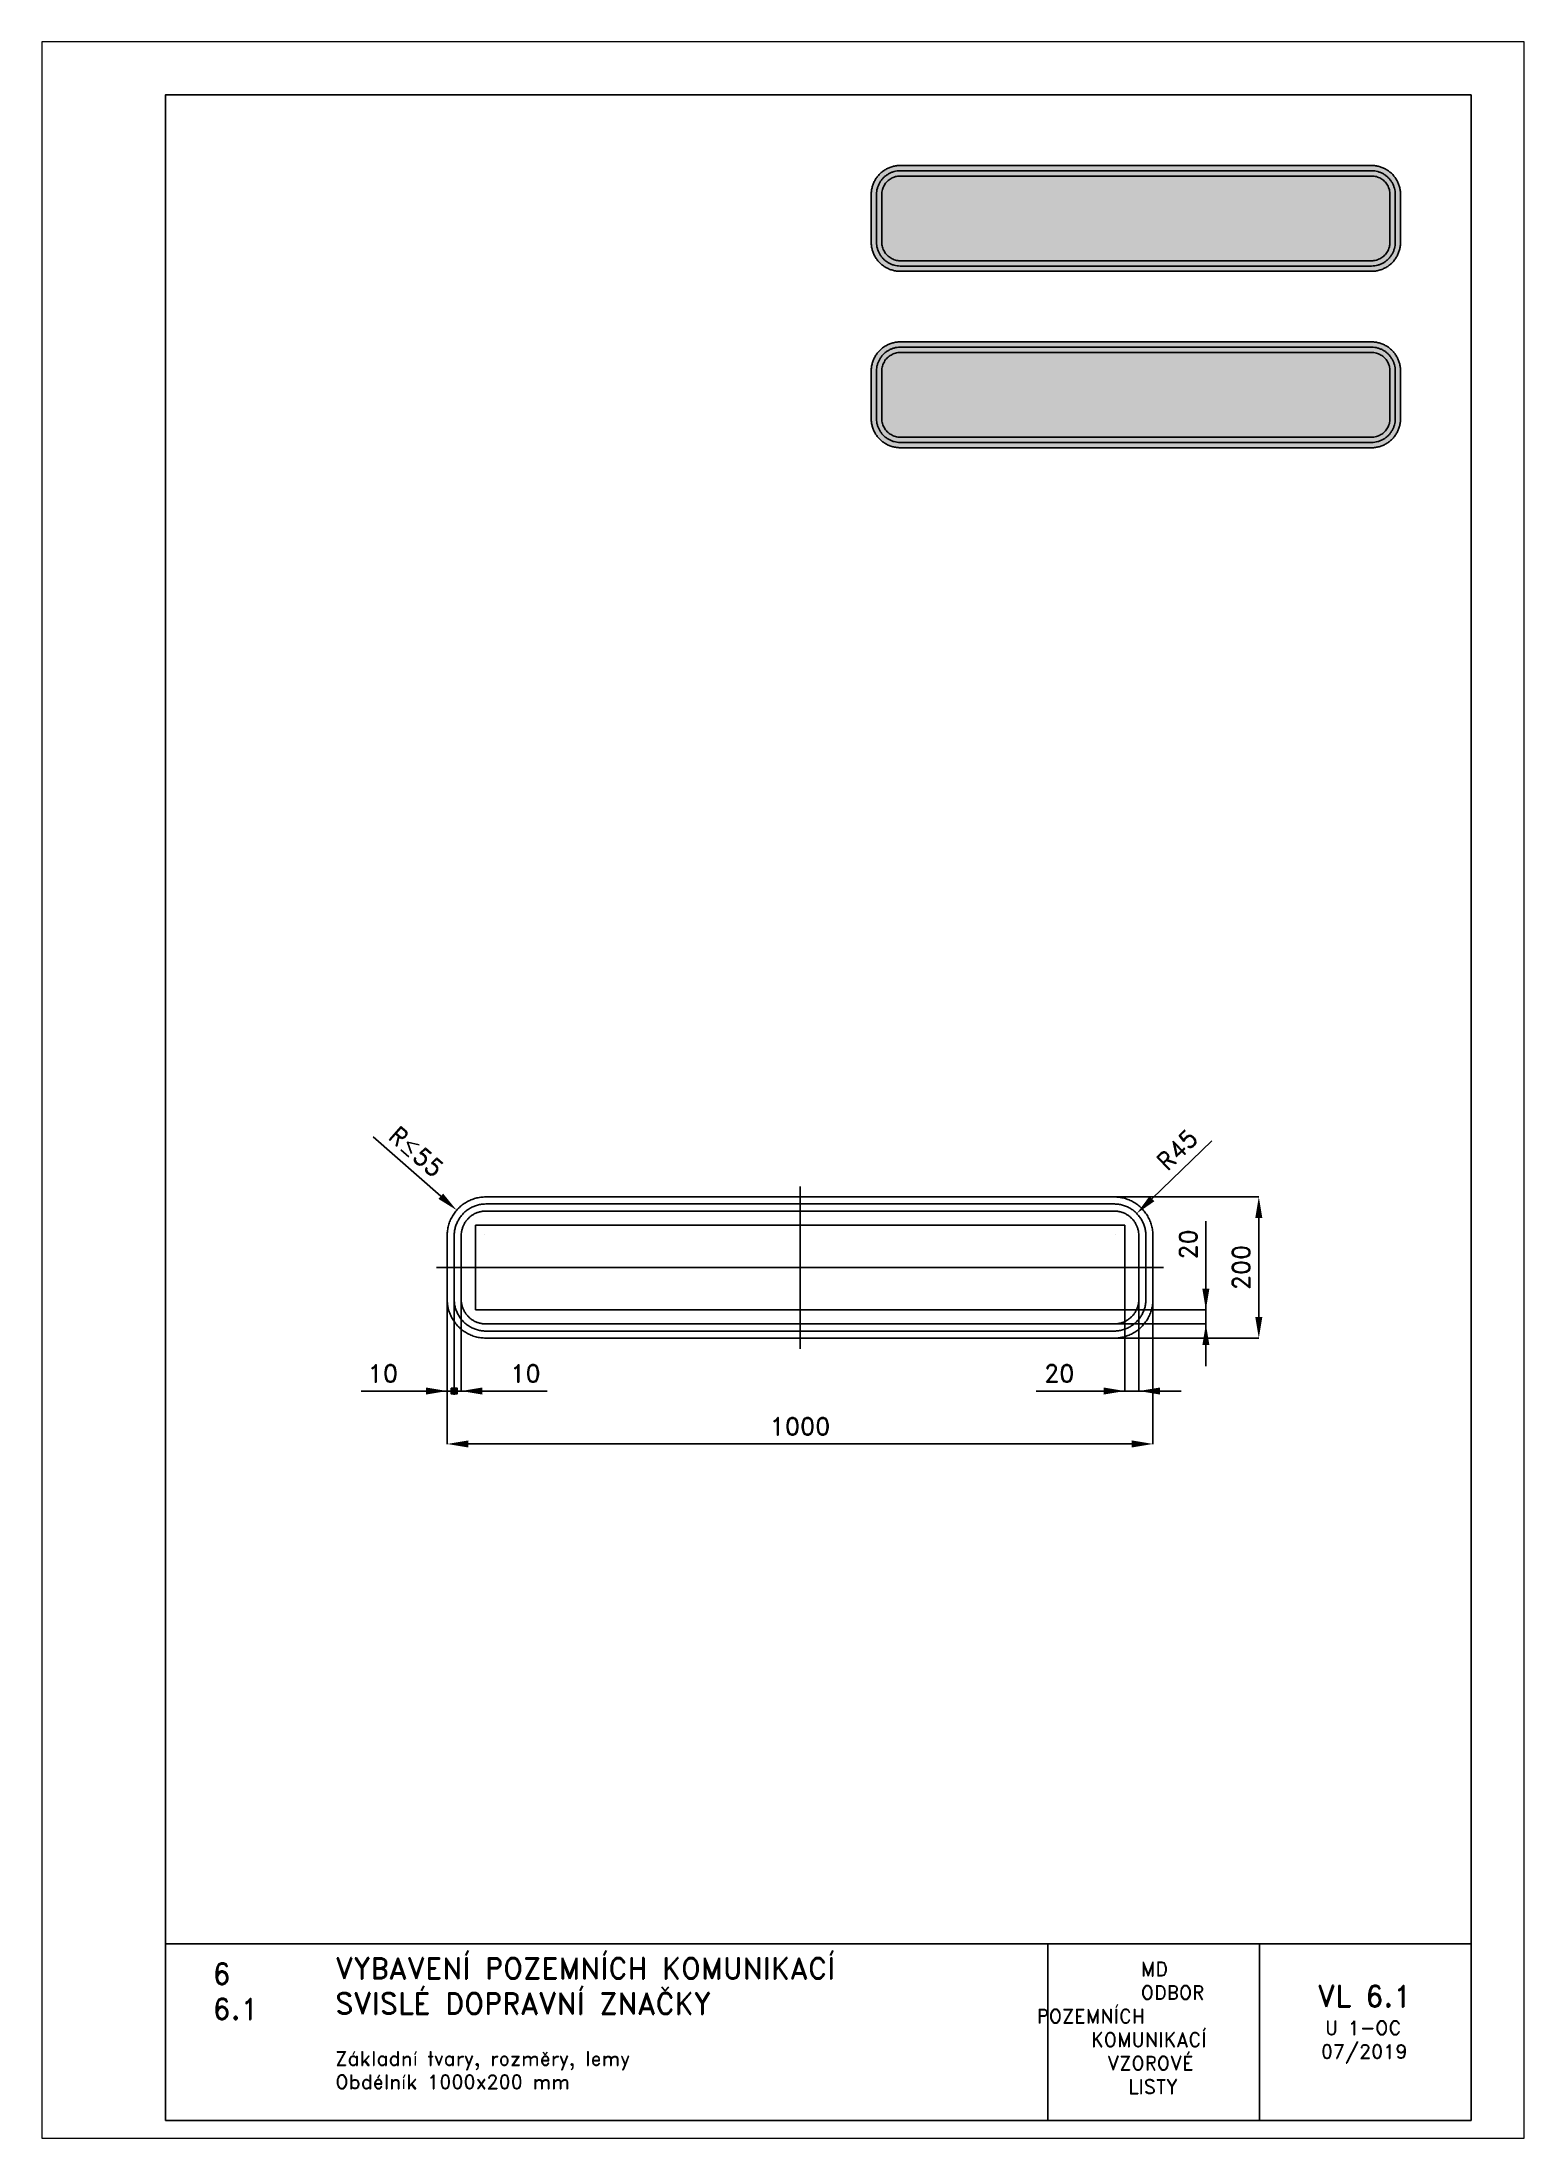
# Paper-space layout 'U 1-OC-Obdélník (1000x200)' of a CAD drawing. Header units: millimetres. Extents: x 0 to 210, y 0 to 297.
# The model-space entities are those that its viewports show. They can reach past a viewport. Long polylines and large blocks are cut down to what shows.
import ezdxf

# ---------------------------------------------------------------- set-up
doc = ezdxf.new("R2010")
doc.units = ezdxf.units.MM
doc.header["$LTSCALE"] = 5
doc.linetypes.add('ČERCHOVANÁX2', pattern=[2, 1, -0.5, 0, -0.5])
doc.linetypes.add('ČÁRKOVANÁX2', pattern=[1.5, 1, -0.5])
for name, color, linetype in [('Kóty', 2, 'Continuous'), ('Rozpiska', 7, 'Continuous'), ('Značka', 7, 'Continuous')]:
    doc.layers.add(name, color=color, linetype=linetype)
doc.layers.add('Rámeček', color=6, linetype='Continuous', plot=False)
doc.styles.get("Standard").update_dxf_attribs({"font": 'romand.shx', "height": 25})
doc.dimstyles.get("Standard").update_dxf_attribs({"dimtxt": 25, "dimasz": 30, "dimexe": 0.18, "dimexo": 0.0625, "dimgap": 12.5, "dimtad": 1, "dimdec": 0, "dimzin": 0, "dimdsep": 46, "dimtxsty": 'Standard', "dimcen": 0.09, "dimadec": 0, "dimazin": 0, "dimtfac": 1, "dimtdec": 0, "dimtofl": 0, "dimtmove": 0, "dimatfit": 3, "dimfxl": 1, "dimtolj": 1, "dimtzin": 0, "dimarcsym": 0})

psp = doc.layouts.new('U 1-OC-Obdélník (1000x200)')

# ---------------------------------------------------------------- texts
at = {"layer": 'Rozpiska', "color": 7, "attachment_point": 1}
for s, width, insert, char_height in [('6', 149.0422, (24.17, 24.77), 3), ('{\\C6;VYBAVENÍ POZEMNÍCH KOMUNIKACÍ\\P}SVISLÉ DOPRAVNÍ ZNAČKY{\\H1.34524x; }', 149.0422, (41.56, 25.56), 3), ('\\pi14.7414;{\\C6;MD\\P\\pi2.36044;}ODBOR POZEMNÍCH{\\H1.57143x; }\\P\\pi7.69378;KOMUNIKACÍ{\\H1.5x; }\\P\\pi9.97949;{\\C6;VZOROVÉ\\H1.47619x; \\H0.67742x;\\P\\pi12.93187;LISTY\\H1.26984x; }', 33.1018, (140.95, 24.95), 2), ('\\pi1.03113;{\\H1.5x;\\C6;VL 6.1\\P\\pi2.12634;\\H0.66667x;U 1-OC\\H1.66666x; \\H0.6x;\\P\\pi1.5549;07/2019\\H1.80159x; }', 16.0623, (179.66, 21.61), 2), ('6.1', 149.0422, (24.17, 19.78), 3), ('{\\C6;Základní tvary, rozměry, lemy\\P}Obdélník 1000x200 mm{\\H1.83333x; }', 149.0422, (41.56, 12.29), 2)]:
    psp.add_mtext_dynamic_manual_height_columns(s, width=width, gutter_width=100, heights=[0], dxfattribs=dict(at, insert=insert, char_height=char_height))

msp = doc.modelspace()

# ---------------------------------------------------------------- texts
at = {"layer": 'Kóty', "char_height": 25, "attachment_point": 5}
for s, insert, rotation in [('\\A1;R{\\A0;≤}55', (-43.7, 264.2), 318.7333), ('\\A1;20', (1050, 132.7), 90)]:
    msp.add_mtext(s, dxfattribs=dict(at, insert=insert, rotation=rotation))
for s, insert in [('\\A1;10', (-91, -50)), ('\\A1;10', (111, -50)), ('\\A1;20', (867.3, -50))]:
    msp.add_mtext(s, dxfattribs=dict(at, insert=insert))

# ---------------------------------------------------------------- blocks, each defined once
blk = doc.blocks.new('*D0')
at = {"layer": 'Defpoints', "color": 0, "transparency": 16777216}
for p in [(0, 55), (1000, 55), (0, -150)]:
    blk.add_point(p, dxfattribs=at)
at = {"layer": 'Kóty', "color": 0, "lineweight": -2, "transparency": 16777216}
for p, q in [((0, 54.9), (0, -150.2)), ((1000, 54.9), (1000, -150.2)), ((970, -150), (30, -150))]:
    blk.add_line(p, q, dxfattribs=at)
at = {"layer": 'Kóty', "color": 0, "transparency": 16777216}
for points in [[(30, -145), (30, -155), (0, -150)], [(970, -145), (970, -155), (1000, -150)]]:
    blk.add_solid(points, dxfattribs=at)
at = {"layer": 'Kóty', "color": 0, "transparency": 16777216, "insert": (500, -125), "char_height": 25, "attachment_point": 5}
blk.add_mtext('\\A1;1000', dxfattribs=at)
blk = doc.blocks.new('*D1')
at = {"layer": 'Defpoints', "color": 0, "transparency": 16777216}
for p in [(945, 200), (1150, 200), (945, 0)]:
    blk.add_point(p, dxfattribs=at)
at = {"layer": 'Kóty', "color": 0, "lineweight": -2, "transparency": 16777216}
for p, q in [((945.1, 200), (1150.2, 200)), ((1150, 30), (1150, 170)), ((945.1, 0), (1150.2, 0))]:
    blk.add_line(p, q, dxfattribs=at)
at = {"layer": 'Kóty', "color": 0, "transparency": 16777216}
for points in [[(1145, 170), (1155, 170), (1150, 200)], [(1145, 30), (1155, 30), (1150, 0)]]:
    blk.add_solid(points, dxfattribs=at)
at = {"layer": 'Kóty', "color": 0, "transparency": 16777216, "insert": (1125, 100), "char_height": 25, "attachment_point": 5, "rotation": 90}
blk.add_mtext('\\A1;200', dxfattribs=at)
blk = doc.blocks.new('*D2')
at = {"layer": 'Defpoints', "color": 0, "transparency": 16777216}
for p in [(977.1, 176.6), (946.4, 146.7)]:
    blk.add_point(p, dxfattribs=at)
at = {"layer": 'Kóty', "color": 0, "lineweight": -2, "transparency": 16777216}
for p, q in [((1083.4, 279.7), (998.6, 197.4)), ((946.3, 146.7), (946.5, 146.7)), ((946.4, 146.7), (946.4, 146.8))]:
    blk.add_line(p, q, dxfattribs=at)
blk.add_arc((946.4, 146.7), 42.8, 43.9014, 44.5597, dxfattribs=at)
at = {"layer": 'Kóty', "color": 0, "transparency": 16777216}
blk.add_solid([(995.1, 201), (1002.1, 193.9), (977.1, 176.6)], dxfattribs=at)
at = {"layer": 'Kóty', "color": 0, "transparency": 16777216, "insert": (1034.3, 267), "char_height": 25, "attachment_point": 5, "rotation": 44.1424}
blk.add_mtext('\\A1;R45', dxfattribs=at)

# ---------------------------------------------------------------- dimensions: what is measured, and where the dimension line sits
at = {"layer": 'Kóty'}
dim = msp.add_radius_dim(center=(946.4, 146.7), mpoint=(977.1, 176.6), text='R45', dimstyle='Standard', dxfattribs=at)
dim.commit()
dim.dimension.update_dxf_attribs({"geometry": '*D2', "text_midpoint": (1051.7, 249)})
dim = msp.add_linear_dim(base=(1150, 200), p1=(945, 0), p2=(945, 200), angle=90, dimstyle='Standard', dxfattribs=at)
dim.commit()
dim.dimension.update_dxf_attribs({"geometry": '*D1', "text_midpoint": (1125, 100)})
dim = msp.add_linear_dim(base=(0, -150), p1=(1000, 55), p2=(0, 55), dimstyle='Standard', dxfattribs=at)
dim.commit()
dim.dimension.update_dxf_attribs({"geometry": '*D0', "text_midpoint": (500, -125)})

# ---------------------------------------------------------------- hatches: boundary and pattern name
at = {"layer": 'Kóty'}
h = msp.add_hatch(color=256, dxfattribs=at)
h.dxf.hatch_style = 1
h.paths.add_polyline_path([(5.8, -70.8), (14.2, -70.8), (14.2, -79.2), (5.8, -79.2)])

# ---------------------------------------------------------------- linework, layer by layer
for p, q in [((-105, 285.2), (-9, 201)), ((1075, 165.5), (1075, -40)), ((1075, 70), (1075, 165.5)), ((52.8, 146.7), (53, 146.7)), ((52.9, 146.6), (52.9, 146.8)), ((0, 54.9), (0, -75.2)), ((10, 54.9), (10, -80.2)), ((10, 54.9), (10, -80.2)), ((10, 54.9), (10, -80.2)), ((10, 54.9), (10, -80.2)), ((20, 54.9), (20, -75.2)), ((960, 39.9), (960, -75.2)), ((960.1, 40), (1075.2, 40)), ((980, 54.9), (980, -75.2)), ((945.1, 20), (1075.2, 20)), ((141.9, -75), (-121.9, -75)), ((50, -75), (141.9, -75)), ((834.5, -75), (1040, -75)), ((930, -75), (834.5, -75))]:
    msp.add_line(p, q, dxfattribs=at)
msp.add_lwpolyline([(5.8, -70.8), (14.2, -70.8), (14.2, -79.2), (5.8, -79.2)], close=True, dxfattribs=at)
for points in [[(-5.7, 204.7), (-12.3, 197.2), (13.5, 181.2)], [(1070, 70), (1080, 70), (1075, 40)], [(1070, -10), (1080, -10), (1075, 20)], [(-30, -70), (-30, -80), (0, -75)], [(50, -70), (50, -80), (20, -75)], [(930, -70), (930, -80), (960, -75)], [(1010, -70), (1010, -80), (980, -75)]]:
    msp.add_solid(points, dxfattribs=at)
at = {"layer": 'Značka', "color": 6, "linetype": 'ČERCHOVANÁX2', "lineweight": 25, "ltscale": 5}
for p, q in [((500, 215), (500, -15)), ((1015, 100.2), (-15, 99.8))]:
    msp.add_line(p, q, dxfattribs=at)
at = {"layer": 'Značka', "color": 5}
for points in [[(55, 0), (54.8, 0), (54.6, 0, -0.03218), (47.5, 0.5, -0.035443), (40.5, 1.9, -0.036267), (33.7, 4.2, -0.03442), (27.4, 7.4, -0.033722), (21.4, 11.4, -0.034085), (16.1, 16.1, -0.034209), (11.4, 21.4, -0.034229), (7.4, 27.4, -0.034044), (4.3, 33.7, -0.033412), (1.9, 40.5, -0.034127), (0.5, 47.5, -0.036745), (0, 54.6), (0, 54.8), (0, 55), (0, 145), (0, 145.2), (0, 145.4, -0.03218), (0.5, 152.5, -0.035444), (1.9, 159.5, -0.036267), (4.2, 166.3, -0.03442), (7.4, 172.6, -0.03372), (11.4, 178.6, -0.034084), (16.1, 183.9, -0.034209), (21.4, 188.6, -0.034228), (27.4, 192.6, -0.034046), (33.7, 195.7, -0.033412), (40.5, 198.1, -0.034129), (47.5, 199.5, -0.036745), (54.6, 200), (54.8, 200), (55, 200), (945, 200), (945.2, 200), (945.4, 200, -0.032179), (952.5, 199.5, -0.035444), (959.5, 198.1, -0.036264), (966.3, 195.8, -0.034421), (972.6, 192.6, -0.033716), (978.6, 188.6, -0.034089), (983.9, 183.9, -0.034213), (988.6, 178.6, -0.034228), (992.6, 172.6, -0.034041), (995.8, 166.3, -0.033413), (998.1, 159.5, -0.034125), (999.5, 152.5, -0.036743), (1000, 145.4), (1000, 145.2), (1000, 145), (1000, 55), (1000, 54.8), (1000, 54.6, -0.032188), (999.5, 47.5, -0.035446), (998.1, 40.5, -0.036274), (995.8, 33.7, -0.034416), (992.6, 27.4, -0.033728), (988.6, 21.4, -0.034092), (983.9, 16.1, -0.034208), (978.6, 11.4, -0.03423), (972.6, 7.4, -0.034041), (966.3, 4.3, -0.033411), (959.5, 1.9, -0.034128), (952.5, 0.5, -0.036745), (945.4, 0), (945.2, 0), (945, 0), (55, 0)], [(55, 10), (54.8, 10), (54.6, 10, -0.03218), (48.8, 10.4, -0.035443), (43.1, 11.6, -0.036267), (37.6, 13.5, -0.034421), (32.4, 16.1, -0.033721), (27.5, 19.3, -0.034084), (23.2, 23.2, -0.034209), (19.3, 27.5, -0.034229), (16.1, 32.4, -0.034045), (13.5, 37.6, -0.033412), (11.6, 43.1, -0.034127), (10.4, 48.8, -0.036745), (10, 54.6), (10, 54.8), (10, 55), (10, 145), (10, 145.2), (10, 145.4, -0.03218), (10.4, 151.2, -0.035443), (11.6, 156.9, -0.036266), (13.5, 162.4, -0.034421), (16.1, 167.6, -0.03372), (19.3, 172.5, -0.034083), (23.2, 176.8, -0.034208), (27.5, 180.7, -0.034229), (32.4, 183.9, -0.034045), (37.6, 186.5, -0.033411), (43.1, 188.4, -0.034124), (48.8, 189.6, -0.036746), (54.6, 190), (54.8, 190), (55, 190), (945, 190), (945.2, 190), (945.4, 190, -0.032178), (951.2, 189.6, -0.035443), (956.9, 188.4, -0.036268), (962.4, 186.5, -0.034415), (967.6, 183.9, -0.033728), (972.5, 180.7, -0.034085), (976.8, 176.8, -0.034201), (980.7, 172.5, -0.034235), (983.9, 167.6, -0.034054), (986.5, 162.4, -0.033412), (988.4, 156.9, -0.034123), (989.6, 151.2, -0.036738), (990, 145.4), (990, 145.2), (990, 145), (990, 55), (990, 54.8), (990, 54.6, -0.03219), (989.6, 48.8, -0.035437), (988.4, 43.1, -0.036252), (986.5, 37.6, -0.034415), (983.9, 32.4, -0.033727), (980.7, 27.5, -0.034079), (976.8, 23.2, -0.034202), (972.5, 19.3, -0.034229), (967.6, 16.1, -0.034048), (962.4, 13.5, -0.033409), (956.9, 11.6, -0.034128), (951.2, 10.4, -0.036744), (945.4, 10), (945.2, 10), (945, 10), (55, 10)], [(55, 20), (945, 20), (945.1, 20), (945.3, 20, 0.032181), (949.8, 20.3, 0.035447), (954.2, 21.2, 0.036264), (958.5, 22.7, 0.034416), (962.6, 24.7, 0.033723), (966.4, 27.3, 0.034089), (969.7, 30.3, 0.034217), (972.8, 33.6, 0.034242), (975.3, 37.4, 0.034038), (977.3, 41.5, 0.033422), (978.8, 45.8, 0.034123), (979.7, 50.2, 0.036758), (980, 54.7), (980, 54.9), (980, 55), (980, 145), (980, 145.1), (980, 145.3, 0.032192), (979.7, 149.8, 0.035448), (978.8, 154.2, 0.036256), (977.3, 158.5, 0.034422), (975.3, 162.6, 0.033725), (972.8, 166.4, 0.034091), (969.7, 169.7, 0.034223), (966.4, 172.8, 0.034238), (962.6, 175.3, 0.034046), (958.5, 177.3, 0.033417), (954.2, 178.8, 0.034128), (949.8, 179.7, 0.036747), (945.3, 180), (945.1, 180), (945, 180), (55, 180), (54.9, 180), (54.7, 180, 0.032179), (50.2, 179.7, 0.035442), (45.8, 178.8, 0.036266), (41.5, 177.3, 0.034421), (37.4, 175.3, 0.033723), (33.6, 172.8, 0.034086), (30.3, 169.7, 0.034208), (27.2, 166.4, 0.03423), (24.7, 162.6, 0.034045), (22.7, 158.5, 0.033413), (21.2, 154.2, 0.034127), (20.3, 149.8, 0.036745), (20, 145.3), (20, 145.1), (20, 145), (20, 55), (20, 54.9), (20, 54.7, 0.03218), (20.3, 50.2, 0.035443), (21.2, 45.8, 0.036267), (22.7, 41.5, 0.034421), (24.7, 37.4, 0.033721), (27.3, 33.6, 0.034084), (30.3, 30.3, 0.034208), (33.6, 27.2, 0.034229), (37.4, 24.7, 0.034044), (41.5, 22.7, 0.033412), (45.8, 21.2, 0.034127), (50.2, 20.3, 0.036745), (54.7, 20), (54.9, 20), (55, 20)]]:
    msp.add_lwpolyline(points, format="xyb", dxfattribs=at)
at = {"layer": 'Značka', "color": 7, "linetype": 'ČÁRKOVANÁX2', "ltscale": 2.5}
msp.add_lwpolyline([(40, 40), (40, 160), (960, 160), (960, 40), (40, 40)], dxfattribs=at)

msp.set_redraw_order([(e.dxf.handle, doc.entitydb.next_handle()) for e in msp.query("TEXT MTEXT ATTDEF DIMENSION ARC_DIMENSION")])  # texts and dimensions are drawn at this point

# ---------------------------------------------------------------- hatches: boundary and pattern name
at = {"layer": 'Značka'}
h = psp.add_hatch(color=10, dxfattribs=at)
h.dxf.hatch_style = 1
edge = h.paths.add_edge_path()
edge.add_line((121.63, 264.5), (121.61, 264.5))
edge.add_line((121.61, 264.5), (121.59, 264.5))
edge.add_arc((121.62, 268.65), 4.15, 262.3069, 269.6795, ccw=False)
edge.add_arc((121.56, 268.28), 3.78, 254.2019, 262.3215, ccw=False)
edge.add_arc((121.46, 268.22), 3.69, 247.1662, 255.4743, ccw=False)
edge.add_arc((121.54, 268.4), 3.89, 239.2873, 247.1728, ccw=False)
edge.add_arc((121.53, 268.5), 3.97, 232.4425, 240.168, ccw=False)
edge.add_arc((121.5, 268.46), 3.92, 224.6402, 232.4489, ccw=False)
edge.add_arc((121.45, 268.49), 3.91, 217.5705, 225.4074, ccw=False)
edge.add_arc((121.45, 268.49), 3.91, 209.7384, 217.5801, ccw=False)
edge.add_arc((121.44, 268.54), 3.93, 202.69, 210.4894, ccw=False)
edge.add_arc((121.51, 268.58), 4, 195.038, 202.6926, ccw=False)
edge.add_arc((121.42, 268.61), 3.93, 188.0098, 195.8281, ccw=False)
edge.add_arc((121.14, 268.57), 3.64, 179.6098, 188.0273, ccw=False)
edge.add_line((117.5, 268.59), (117.5, 268.61))
edge.add_line((117.5, 268.61), (117.5, 268.63))
edge.add_line((117.5, 268.63), (117.5, 275.38))
edge.add_line((117.5, 275.38), (117.5, 275.39))
edge.add_line((117.5, 275.39), (117.5, 275.41))
edge.add_arc((121.65, 275.38), 4.15, 172.3071, 179.6796, ccw=False)
edge.add_arc((121.28, 275.44), 3.78, 164.2015, 172.3212, ccw=False)
edge.add_arc((121.22, 275.54), 3.69, 157.165, 165.473, ccw=False)
edge.add_arc((121.4, 275.46), 3.89, 149.2906, 157.1761, ccw=False)
edge.add_arc((121.5, 275.47), 3.97, 142.4395, 150.1647, ccw=False)
edge.add_arc((121.46, 275.5), 3.92, 134.6424, 142.4509, ccw=False)
edge.add_arc((121.49, 275.55), 3.91, 127.5686, 135.4057, ccw=False)
edge.add_arc((121.49, 275.55), 3.91, 119.7385, 127.58, ccw=False)
edge.add_arc((121.55, 275.56), 3.93, 112.6926, 120.4922, ccw=False)
edge.add_arc((121.58, 275.49), 4, 105.0392, 112.6939, ccw=False)
edge.add_arc((121.61, 275.58), 3.93, 98.0107, 105.8294, ccw=False)
edge.add_arc((121.57, 275.86), 3.64, 89.6034, 98.021, ccw=False)
edge.add_line((121.59, 279.5), (121.61, 279.5))
edge.add_line((121.61, 279.5), (121.63, 279.5))
edge.add_line((121.63, 279.5), (188.38, 279.5))
edge.add_line((188.38, 279.5), (188.39, 279.5))
edge.add_line((188.39, 279.5), (188.41, 279.5))
edge.add_arc((188.38, 275.35), 4.15, 82.3107, 89.6832, ccw=False)
edge.add_arc((188.44, 275.72), 3.78, 74.203, 82.3227, ccw=False)
edge.add_arc((188.54, 275.78), 3.69, 67.1672, 75.4746, ccw=False)
edge.add_arc((188.46, 275.6), 3.89, 59.2836, 67.1692, ccw=False)
edge.add_arc((188.47, 275.5), 3.97, 52.4434, 60.1675, ccw=False)
edge.add_arc((188.5, 275.54), 3.92, 44.6407, 52.4502, ccw=False)
edge.add_arc((188.55, 275.51), 3.91, 37.5703, 45.4083, ccw=False)
edge.add_arc((188.55, 275.51), 3.91, 29.7382, 37.5795, ccw=False)
edge.add_arc((188.56, 275.45), 3.93, 22.7197, 30.5183, ccw=False)
edge.add_arc((188.49, 275.43), 4, 15.0016, 22.6564, ccw=False)
edge.add_arc((188.58, 275.39), 3.93, 7.9789, 15.7968, ccw=False)
edge.add_arc((188.86, 275.43), 3.64, -0.3399, 8.0773, ccw=False)
edge.add_line((192.5, 275.41), (192.5, 275.39))
edge.add_line((192.5, 275.39), (192.5, 275.38))
edge.add_line((192.5, 275.38), (192.5, 268.63))
edge.add_line((192.5, 268.63), (192.5, 268.61))
edge.add_line((192.5, 268.61), (192.5, 268.59))
edge.add_arc((188.35, 268.62), 4.15, 352.2856, 359.6599, ccw=False)
edge.add_arc((188.72, 268.56), 3.78, 344.2031, 352.3233, ccw=False)
edge.add_arc((188.78, 268.46), 3.69, 337.1801, 345.4897, ccw=False)
edge.add_arc((188.6, 268.54), 3.89, 329.2773, 337.1618, ccw=False)
edge.add_arc((188.5, 268.53), 3.97, 322.4452, 330.172, ccw=False)
edge.add_arc((188.54, 268.5), 3.92, 314.6382, 322.4485, ccw=False)
edge.add_arc((188.51, 268.45), 3.91, 307.5727, 315.4095, ccw=False)
edge.add_arc((188.51, 268.45), 3.91, 299.7379, 307.5798, ccw=False)
edge.add_arc((188.45, 268.44), 3.93, 292.6883, 300.4869, ccw=False)
edge.add_arc((188.42, 268.51), 4, 285.0386, 292.693, ccw=False)
edge.add_arc((188.39, 268.42), 3.93, 278.0088, 285.8274, ccw=False)
edge.add_arc((188.43, 268.13), 3.63, 269.61, 278.0276, ccw=False)
edge.add_line((188.41, 264.5), (188.39, 264.5))
edge.add_line((188.39, 264.5), (188.38, 264.5))
edge.add_line((188.38, 264.5), (121.63, 264.5))
h = psp.add_hatch(color=255, dxfattribs=at)
h.dxf.hatch_style = 1
edge = h.paths.add_edge_path()
edge.add_line((121.63, 265.25), (121.61, 265.25))
edge.add_line((121.61, 265.25), (121.6, 265.25))
edge.add_arc((121.62, 268.65), 3.4, 262.307, 269.6796, ccw=False)
edge.add_arc((121.58, 268.34), 3.09, 254.2022, 262.3217, ccw=False)
edge.add_arc((121.49, 268.29), 3.02, 247.1664, 255.4745, ccw=False)
edge.add_arc((121.55, 268.44), 3.18, 239.2869, 247.1725, ccw=False)
edge.add_arc((121.54, 268.52), 3.24, 232.4426, 240.168, ccw=False)
edge.add_arc((121.52, 268.49), 3.21, 224.6398, 232.4484, ccw=False)
edge.add_arc((121.48, 268.52), 3.2, 217.5711, 225.4082, ccw=False)
edge.add_arc((121.48, 268.52), 3.2, 209.7381, 217.5798, ccw=False)
edge.add_arc((121.47, 268.56), 3.21, 202.6895, 210.489, ccw=False)
edge.add_arc((121.53, 268.58), 3.28, 195.0386, 202.6932, ccw=False)
edge.add_arc((121.46, 268.61), 3.21, 188.0099, 195.8282, ccw=False)
edge.add_arc((121.22, 268.58), 2.97, 179.6093, 188.0268, ccw=False)
edge.add_line((118.25, 268.6), (118.25, 268.61))
edge.add_line((118.25, 268.61), (118.25, 268.63))
edge.add_line((118.25, 268.63), (118.25, 275.38))
edge.add_line((118.25, 275.38), (118.25, 275.39))
edge.add_line((118.25, 275.39), (118.25, 275.4))
edge.add_arc((121.65, 275.38), 3.4, 172.3073, 179.6799, ccw=False)
edge.add_arc((121.34, 275.42), 3.09, 164.2016, 172.3212, ccw=False)
edge.add_arc((121.29, 275.51), 3.02, 157.1687, 165.4766, ccw=False)
edge.add_arc((121.44, 275.45), 3.18, 149.2855, 157.1712, ccw=False)
edge.add_arc((121.52, 275.46), 3.25, 142.4427, 150.1679, ccw=False)
edge.add_arc((121.49, 275.48), 3.21, 134.6406, 142.4489, ccw=False)
edge.add_arc((121.52, 275.52), 3.2, 127.5704, 135.4074, ccw=False)
edge.add_arc((121.52, 275.52), 3.2, 119.7365, 127.5782, ccw=False)
edge.add_arc((121.56, 275.53), 3.21, 112.6877, 120.4873, ccw=False)
edge.add_arc((121.58, 275.47), 3.28, 105.0405, 112.6949, ccw=False)
edge.add_arc((121.61, 275.54), 3.21, 98.0112, 105.8288, ccw=False)
edge.add_arc((121.58, 275.78), 2.97, 89.6131, 98.0309, ccw=False)
edge.add_line((121.6, 278.75), (121.61, 278.75))
edge.add_line((121.61, 278.75), (121.63, 278.75))
edge.add_line((121.63, 278.75), (188.38, 278.75))
edge.add_line((188.38, 278.75), (188.39, 278.75))
edge.add_line((188.39, 278.75), (188.4, 278.75))
edge.add_arc((188.38, 275.35), 3.4, 82.3075, 89.6796, ccw=False)
edge.add_arc((188.42, 275.66), 3.09, 74.1968, 82.3163, ccw=False)
edge.add_arc((188.51, 275.71), 3.02, 67.1685, 75.4768, ccw=False)
edge.add_arc((188.45, 275.56), 3.18, 59.2862, 67.1705, ccw=False)
edge.add_arc((188.46, 275.48), 3.24, 52.441, 60.168, ccw=False)
edge.add_arc((188.48, 275.51), 3.21, 44.6434, 52.4521, ccw=False)
edge.add_arc((188.52, 275.48), 3.2, 37.5706, 45.4059, ccw=False)
edge.add_arc((188.52, 275.49), 3.2, 29.7358, 37.5789, ccw=False)
edge.add_arc((188.53, 275.44), 3.21, 22.6862, 30.4879, ccw=False)
edge.add_arc((188.47, 275.42), 3.28, 15.0394, 22.6941, ccw=False)
edge.add_arc((188.54, 275.39), 3.21, 8.0113, 15.8287, ccw=False)
edge.add_arc((188.78, 275.42), 2.97, -0.3861, 8.0299, ccw=False)
edge.add_line((191.75, 275.4), (191.75, 275.39))
edge.add_line((191.75, 275.39), (191.75, 275.38))
edge.add_line((191.75, 275.38), (191.75, 268.63))
edge.add_line((191.75, 268.63), (191.75, 268.61))
edge.add_line((191.75, 268.61), (191.75, 268.6))
edge.add_arc((188.35, 268.62), 3.4, 352.3059, 359.6807, ccw=False)
edge.add_arc((188.66, 268.58), 3.09, 344.1981, 352.3162, ccw=False)
edge.add_arc((188.71, 268.49), 3.02, 337.1681, 345.4728, ccw=False)
edge.add_arc((188.56, 268.55), 3.18, 329.2876, 337.1718, ccw=False)
edge.add_arc((188.48, 268.54), 3.24, 322.4411, 330.1678, ccw=False)
edge.add_arc((188.51, 268.52), 3.21, 314.6434, 322.4507, ccw=False)
edge.add_arc((188.48, 268.48), 3.2, 307.5712, 315.4068, ccw=False)
edge.add_arc((188.48, 268.48), 3.2, 299.7382, 307.5798, ccw=False)
edge.add_arc((188.44, 268.47), 3.21, 292.6887, 300.4889, ccw=False)
edge.add_arc((188.42, 268.53), 3.28, 285.038, 292.6918, ccw=False)
edge.add_arc((188.39, 268.46), 3.21, 278.0098, 285.8283, ccw=False)
edge.add_arc((188.42, 268.22), 2.97, 269.6093, 278.0267, ccw=False)
edge.add_line((188.4, 265.25), (188.39, 265.25))
edge.add_line((188.39, 265.25), (188.38, 265.25))
edge.add_line((188.38, 265.25), (121.63, 265.25))
edge = h.paths.add_edge_path(flags=16)
edge.add_line((121.63, 266), (188.38, 266))
edge.add_line((188.38, 266), (188.39, 266))
edge.add_line((188.39, 266), (188.4, 266))
edge.add_arc((188.38, 268.64), 2.64, 270.3199, 277.6928)
edge.add_arc((188.41, 268.41), 2.4, 277.6769, 285.7974)
edge.add_arc((188.48, 268.37), 2.35, 284.5262, 292.8337)
edge.add_arc((188.43, 268.48), 2.47, 292.8308, 300.7152)
edge.add_arc((188.44, 268.54), 2.52, 299.8269, 307.5526)
edge.add_arc((188.46, 268.52), 2.5, 307.5534, 315.3631)
edge.add_arc((188.48, 268.54), 2.49, 314.5897, 322.4286)
edge.add_arc((188.49, 268.54), 2.48, 322.422, 330.2666)
edge.add_arc((188.49, 268.57), 2.5, 329.5099, 337.308)
edge.add_arc((188.45, 268.59), 2.55, 337.3024, 344.9594)
edge.add_arc((188.5, 268.61), 2.5, 344.1839, 352.0011)
edge.add_arc((188.69, 268.59), 2.31, 351.9649, 360.3854)
edge.add_line((191, 268.6), (191, 268.61))
edge.add_line((191, 268.61), (191, 268.63))
edge.add_line((191, 268.63), (191, 275.38))
edge.add_line((191, 275.38), (191, 275.39))
edge.add_line((191, 275.39), (191, 275.4))
edge.add_arc((188.36, 275.38), 2.64, 0.3249, 7.7003)
edge.add_arc((188.59, 275.41), 2.4, 7.6657, 15.7864)
edge.add_arc((188.63, 275.48), 2.35, 14.5379, 22.8435)
edge.add_arc((188.52, 275.43), 2.47, 22.8256, 30.7114)
edge.add_arc((188.46, 275.44), 2.52, 29.8304, 37.5567)
edge.add_arc((188.48, 275.46), 2.5, 37.5448, 45.3549)
edge.add_arc((188.46, 275.48), 2.49, 44.5932, 52.4335)
edge.add_arc((188.46, 275.49), 2.49, 52.4231, 60.2668)
edge.add_arc((188.43, 275.49), 2.5, 59.5068, 67.3066)
edge.add_arc((188.41, 275.45), 2.55, 67.3018, 74.9575)
edge.add_arc((188.39, 275.5), 2.5, 74.1845, 82.0031)
edge.add_arc((188.41, 275.69), 2.31, 81.9659, 90.384)
edge.add_line((188.4, 278), (188.39, 278))
edge.add_line((188.39, 278), (188.38, 278))
edge.add_line((188.38, 278), (121.63, 278))
edge.add_line((121.63, 278), (121.61, 278))
edge.add_line((121.61, 278), (121.6, 278))
edge.add_arc((121.62, 275.36), 2.64, 90.3262, 97.6986)
edge.add_arc((121.59, 275.59), 2.4, 97.668, 105.7872)
edge.add_arc((121.52, 275.63), 2.35, 104.5364, 112.8442)
edge.add_arc((121.57, 275.52), 2.47, 112.8223, 120.7078)
edge.add_arc((121.56, 275.46), 2.52, 119.8293, 127.555)
edge.add_arc((121.55, 275.48), 2.5, 127.5521, 135.3611)
edge.add_arc((121.52, 275.46), 2.49, 134.5958, 142.4328)
edge.add_arc((121.51, 275.46), 2.49, 142.4199, 150.2617)
edge.add_arc((121.51, 275.43), 2.5, 149.5092, 157.3087)
edge.add_arc((121.55, 275.41), 2.55, 157.3058, 164.9606)
edge.add_arc((121.5, 275.39), 2.5, 164.1735, 171.9919)
edge.add_arc((121.31, 275.41), 2.31, 171.9725, 180.3901)
edge.add_line((119, 275.4), (119, 275.39))
edge.add_line((119, 275.39), (119, 275.38))
edge.add_line((119, 275.38), (119, 268.63))
edge.add_line((119, 268.63), (119, 268.61))
edge.add_line((119, 268.61), (119, 268.6))
edge.add_arc((121.64, 268.62), 2.64, 180.3197, 187.6924)
edge.add_arc((121.41, 268.59), 2.4, 187.6789, 195.7985)
edge.add_arc((121.37, 268.52), 2.35, 194.5254, 202.8336)
edge.add_arc((121.48, 268.57), 2.47, 202.8269, 210.7124)
edge.add_arc((121.54, 268.56), 2.52, 209.8326, 217.558)
edge.add_arc((121.52, 268.55), 2.5, 217.5523, 225.3608)
edge.add_arc((121.54, 268.52), 2.49, 224.5917, 232.4286)
edge.add_arc((121.54, 268.51), 2.49, 232.4193, 240.2608)
edge.add_arc((121.57, 268.51), 2.5, 239.5115, 247.3109)
edge.add_arc((121.59, 268.55), 2.55, 247.3072, 254.9617)
edge.add_arc((121.61, 268.5), 2.5, 254.1722, 261.9905)
edge.add_arc((121.59, 268.31), 2.31, 261.9727, 270.3902)
edge.add_line((121.6, 266), (121.61, 266))
edge.add_line((121.61, 266), (121.63, 266))
h = psp.add_hatch(color=14, dxfattribs=at)
h.dxf.hatch_style = 1
edge = h.paths.add_edge_path()
edge.add_line((121.63, 239.5), (121.61, 239.5))
edge.add_line((121.61, 239.5), (121.59, 239.5))
edge.add_arc((121.62, 243.65), 4.15, 262.3069, 269.6795, ccw=False)
edge.add_arc((121.56, 243.28), 3.78, 254.2019, 262.3215, ccw=False)
edge.add_arc((121.46, 243.22), 3.69, 247.1662, 255.4743, ccw=False)
edge.add_arc((121.54, 243.4), 3.89, 239.2873, 247.1728, ccw=False)
edge.add_arc((121.53, 243.5), 3.97, 232.4425, 240.168, ccw=False)
edge.add_arc((121.5, 243.46), 3.92, 224.6402, 232.4489, ccw=False)
edge.add_arc((121.45, 243.49), 3.91, 217.5705, 225.4074, ccw=False)
edge.add_arc((121.45, 243.49), 3.91, 209.7384, 217.5801, ccw=False)
edge.add_arc((121.44, 243.54), 3.93, 202.69, 210.4894, ccw=False)
edge.add_arc((121.51, 243.58), 4, 195.038, 202.6926, ccw=False)
edge.add_arc((121.42, 243.61), 3.93, 188.0098, 195.8281, ccw=False)
edge.add_arc((121.14, 243.57), 3.64, 179.6098, 188.0273, ccw=False)
edge.add_line((117.5, 243.59), (117.5, 243.61))
edge.add_line((117.5, 243.61), (117.5, 243.63))
edge.add_line((117.5, 243.63), (117.5, 250.38))
edge.add_line((117.5, 250.38), (117.5, 250.39))
edge.add_line((117.5, 250.39), (117.5, 250.41))
edge.add_arc((121.65, 250.38), 4.15, 172.3071, 179.6796, ccw=False)
edge.add_arc((121.28, 250.44), 3.78, 164.2015, 172.3212, ccw=False)
edge.add_arc((121.22, 250.54), 3.69, 157.165, 165.473, ccw=False)
edge.add_arc((121.4, 250.46), 3.89, 149.2906, 157.1761, ccw=False)
edge.add_arc((121.5, 250.47), 3.97, 142.4395, 150.1647, ccw=False)
edge.add_arc((121.46, 250.5), 3.92, 134.6424, 142.4509, ccw=False)
edge.add_arc((121.49, 250.55), 3.91, 127.5686, 135.4057, ccw=False)
edge.add_arc((121.49, 250.55), 3.91, 119.7385, 127.58, ccw=False)
edge.add_arc((121.55, 250.56), 3.93, 112.6926, 120.4922, ccw=False)
edge.add_arc((121.58, 250.49), 4, 105.0392, 112.6939, ccw=False)
edge.add_arc((121.61, 250.58), 3.93, 98.0107, 105.8294, ccw=False)
edge.add_arc((121.57, 250.86), 3.64, 89.6034, 98.021, ccw=False)
edge.add_line((121.59, 254.5), (121.61, 254.5))
edge.add_line((121.61, 254.5), (121.63, 254.5))
edge.add_line((121.63, 254.5), (188.38, 254.5))
edge.add_line((188.38, 254.5), (188.39, 254.5))
edge.add_line((188.39, 254.5), (188.41, 254.5))
edge.add_arc((188.38, 250.35), 4.15, 82.3107, 89.6832, ccw=False)
edge.add_arc((188.44, 250.72), 3.78, 74.203, 82.3227, ccw=False)
edge.add_arc((188.54, 250.78), 3.69, 67.1672, 75.4746, ccw=False)
edge.add_arc((188.46, 250.6), 3.89, 59.2836, 67.1692, ccw=False)
edge.add_arc((188.47, 250.5), 3.97, 52.4434, 60.1675, ccw=False)
edge.add_arc((188.5, 250.54), 3.92, 44.6407, 52.4502, ccw=False)
edge.add_arc((188.55, 250.51), 3.91, 37.5703, 45.4083, ccw=False)
edge.add_arc((188.55, 250.51), 3.91, 29.7382, 37.5795, ccw=False)
edge.add_arc((188.56, 250.45), 3.93, 22.7197, 30.5183, ccw=False)
edge.add_arc((188.49, 250.43), 4, 15.0016, 22.6564, ccw=False)
edge.add_arc((188.58, 250.39), 3.93, 7.9789, 15.7968, ccw=False)
edge.add_arc((188.86, 250.43), 3.64, -0.3399, 8.0773, ccw=False)
edge.add_line((192.5, 250.41), (192.5, 250.39))
edge.add_line((192.5, 250.39), (192.5, 250.38))
edge.add_line((192.5, 250.38), (192.5, 243.63))
edge.add_line((192.5, 243.63), (192.5, 243.61))
edge.add_line((192.5, 243.61), (192.5, 243.59))
edge.add_arc((188.35, 243.62), 4.15, 352.2856, 359.6599, ccw=False)
edge.add_arc((188.72, 243.56), 3.78, 344.2031, 352.3233, ccw=False)
edge.add_arc((188.78, 243.46), 3.69, 337.1801, 345.4897, ccw=False)
edge.add_arc((188.6, 243.54), 3.89, 329.2773, 337.1618, ccw=False)
edge.add_arc((188.5, 243.53), 3.97, 322.4452, 330.172, ccw=False)
edge.add_arc((188.54, 243.5), 3.92, 314.6382, 322.4485, ccw=False)
edge.add_arc((188.51, 243.45), 3.91, 307.5727, 315.4095, ccw=False)
edge.add_arc((188.51, 243.45), 3.91, 299.7379, 307.5798, ccw=False)
edge.add_arc((188.45, 243.44), 3.93, 292.6883, 300.4869, ccw=False)
edge.add_arc((188.42, 243.51), 4, 285.0386, 292.693, ccw=False)
edge.add_arc((188.39, 243.42), 3.93, 278.0088, 285.8274, ccw=False)
edge.add_arc((188.43, 243.13), 3.63, 269.61, 278.0276, ccw=False)
edge.add_line((188.41, 239.5), (188.39, 239.5))
edge.add_line((188.39, 239.5), (188.38, 239.5))
edge.add_line((188.38, 239.5), (121.63, 239.5))
h = psp.add_hatch(color=255, dxfattribs=at)
h.dxf.hatch_style = 1
edge = h.paths.add_edge_path()
edge.add_line((121.63, 240.25), (121.61, 240.25))
edge.add_line((121.61, 240.25), (121.6, 240.25))
edge.add_arc((121.62, 243.65), 3.4, 262.307, 269.6796, ccw=False)
edge.add_arc((121.58, 243.34), 3.09, 254.2022, 262.3217, ccw=False)
edge.add_arc((121.49, 243.29), 3.02, 247.1664, 255.4745, ccw=False)
edge.add_arc((121.55, 243.44), 3.18, 239.2869, 247.1725, ccw=False)
edge.add_arc((121.54, 243.52), 3.24, 232.4426, 240.168, ccw=False)
edge.add_arc((121.52, 243.49), 3.21, 224.6398, 232.4484, ccw=False)
edge.add_arc((121.48, 243.52), 3.2, 217.5711, 225.4082, ccw=False)
edge.add_arc((121.48, 243.52), 3.2, 209.7381, 217.5798, ccw=False)
edge.add_arc((121.47, 243.56), 3.21, 202.6895, 210.489, ccw=False)
edge.add_arc((121.53, 243.58), 3.28, 195.0386, 202.6932, ccw=False)
edge.add_arc((121.46, 243.61), 3.21, 188.0099, 195.8282, ccw=False)
edge.add_arc((121.22, 243.58), 2.97, 179.6093, 188.0268, ccw=False)
edge.add_line((118.25, 243.6), (118.25, 243.61))
edge.add_line((118.25, 243.61), (118.25, 243.63))
edge.add_line((118.25, 243.63), (118.25, 250.38))
edge.add_line((118.25, 250.38), (118.25, 250.39))
edge.add_line((118.25, 250.39), (118.25, 250.4))
edge.add_arc((121.65, 250.38), 3.4, 172.3073, 179.6799, ccw=False)
edge.add_arc((121.34, 250.42), 3.09, 164.2016, 172.3212, ccw=False)
edge.add_arc((121.29, 250.51), 3.02, 157.1687, 165.4766, ccw=False)
edge.add_arc((121.44, 250.45), 3.18, 149.2855, 157.1712, ccw=False)
edge.add_arc((121.52, 250.46), 3.25, 142.4427, 150.1679, ccw=False)
edge.add_arc((121.49, 250.48), 3.21, 134.6406, 142.4489, ccw=False)
edge.add_arc((121.52, 250.52), 3.2, 127.5704, 135.4074, ccw=False)
edge.add_arc((121.52, 250.52), 3.2, 119.7365, 127.5782, ccw=False)
edge.add_arc((121.56, 250.53), 3.21, 112.6877, 120.4873, ccw=False)
edge.add_arc((121.58, 250.47), 3.28, 105.0405, 112.6949, ccw=False)
edge.add_arc((121.61, 250.54), 3.21, 98.0112, 105.8288, ccw=False)
edge.add_arc((121.58, 250.78), 2.97, 89.6131, 98.0309, ccw=False)
edge.add_line((121.6, 253.75), (121.61, 253.75))
edge.add_line((121.61, 253.75), (121.63, 253.75))
edge.add_line((121.63, 253.75), (188.38, 253.75))
edge.add_line((188.38, 253.75), (188.39, 253.75))
edge.add_line((188.39, 253.75), (188.4, 253.75))
edge.add_arc((188.38, 250.35), 3.4, 82.3075, 89.6796, ccw=False)
edge.add_arc((188.42, 250.66), 3.09, 74.1968, 82.3163, ccw=False)
edge.add_arc((188.51, 250.71), 3.02, 67.1685, 75.4768, ccw=False)
edge.add_arc((188.45, 250.56), 3.18, 59.2862, 67.1705, ccw=False)
edge.add_arc((188.46, 250.48), 3.24, 52.441, 60.168, ccw=False)
edge.add_arc((188.48, 250.51), 3.21, 44.6434, 52.4521, ccw=False)
edge.add_arc((188.52, 250.48), 3.2, 37.5706, 45.4059, ccw=False)
edge.add_arc((188.52, 250.49), 3.2, 29.7358, 37.5789, ccw=False)
edge.add_arc((188.53, 250.44), 3.21, 22.6862, 30.4879, ccw=False)
edge.add_arc((188.47, 250.42), 3.28, 15.0394, 22.6941, ccw=False)
edge.add_arc((188.54, 250.39), 3.21, 8.0113, 15.8287, ccw=False)
edge.add_arc((188.78, 250.42), 2.97, -0.3861, 8.0299, ccw=False)
edge.add_line((191.75, 250.4), (191.75, 250.39))
edge.add_line((191.75, 250.39), (191.75, 250.38))
edge.add_line((191.75, 250.38), (191.75, 243.63))
edge.add_line((191.75, 243.63), (191.75, 243.61))
edge.add_line((191.75, 243.61), (191.75, 243.6))
edge.add_arc((188.35, 243.62), 3.4, 352.3059, 359.6807, ccw=False)
edge.add_arc((188.66, 243.58), 3.09, 344.1981, 352.3162, ccw=False)
edge.add_arc((188.71, 243.49), 3.02, 337.1681, 345.4728, ccw=False)
edge.add_arc((188.56, 243.55), 3.18, 329.2876, 337.1718, ccw=False)
edge.add_arc((188.48, 243.54), 3.24, 322.4411, 330.1678, ccw=False)
edge.add_arc((188.51, 243.52), 3.21, 314.6434, 322.4507, ccw=False)
edge.add_arc((188.48, 243.48), 3.2, 307.5712, 315.4068, ccw=False)
edge.add_arc((188.48, 243.48), 3.2, 299.7382, 307.5798, ccw=False)
edge.add_arc((188.44, 243.47), 3.21, 292.6887, 300.4889, ccw=False)
edge.add_arc((188.42, 243.53), 3.28, 285.038, 292.6918, ccw=False)
edge.add_arc((188.39, 243.46), 3.21, 278.0098, 285.8283, ccw=False)
edge.add_arc((188.42, 243.22), 2.97, 269.6093, 278.0267, ccw=False)
edge.add_line((188.4, 240.25), (188.39, 240.25))
edge.add_line((188.39, 240.25), (188.38, 240.25))
edge.add_line((188.38, 240.25), (121.63, 240.25))
edge = h.paths.add_edge_path(flags=16)
edge.add_line((121.63, 241), (188.38, 241))
edge.add_line((188.38, 241), (188.39, 241))
edge.add_line((188.39, 241), (188.4, 241))
edge.add_arc((188.38, 243.64), 2.64, 270.3199, 277.6928)
edge.add_arc((188.41, 243.41), 2.4, 277.6769, 285.7974)
edge.add_arc((188.48, 243.37), 2.35, 284.5262, 292.8337)
edge.add_arc((188.43, 243.48), 2.47, 292.8308, 300.7152)
edge.add_arc((188.44, 243.54), 2.52, 299.8269, 307.5526)
edge.add_arc((188.46, 243.52), 2.5, 307.5534, 315.3631)
edge.add_arc((188.48, 243.54), 2.49, 314.5897, 322.4286)
edge.add_arc((188.49, 243.54), 2.48, 322.422, 330.2666)
edge.add_arc((188.49, 243.57), 2.5, 329.5099, 337.308)
edge.add_arc((188.45, 243.59), 2.55, 337.3024, 344.9594)
edge.add_arc((188.5, 243.61), 2.5, 344.1839, 352.0011)
edge.add_arc((188.69, 243.59), 2.31, 351.9649, 360.3854)
edge.add_line((191, 243.6), (191, 243.61))
edge.add_line((191, 243.61), (191, 243.63))
edge.add_line((191, 243.63), (191, 250.38))
edge.add_line((191, 250.38), (191, 250.39))
edge.add_line((191, 250.39), (191, 250.4))
edge.add_arc((188.36, 250.38), 2.64, 0.3249, 7.7003)
edge.add_arc((188.59, 250.41), 2.4, 7.6657, 15.7864)
edge.add_arc((188.63, 250.48), 2.35, 14.5379, 22.8435)
edge.add_arc((188.52, 250.43), 2.47, 22.8256, 30.7114)
edge.add_arc((188.46, 250.44), 2.52, 29.8304, 37.5567)
edge.add_arc((188.48, 250.46), 2.5, 37.5448, 45.3549)
edge.add_arc((188.46, 250.48), 2.49, 44.5932, 52.4335)
edge.add_arc((188.46, 250.49), 2.49, 52.4231, 60.2668)
edge.add_arc((188.43, 250.49), 2.5, 59.5068, 67.3066)
edge.add_arc((188.41, 250.45), 2.55, 67.3018, 74.9575)
edge.add_arc((188.39, 250.5), 2.5, 74.1845, 82.0031)
edge.add_arc((188.41, 250.69), 2.31, 81.9659, 90.384)
edge.add_line((188.4, 253), (188.39, 253))
edge.add_line((188.39, 253), (188.38, 253))
edge.add_line((188.38, 253), (121.63, 253))
edge.add_line((121.63, 253), (121.61, 253))
edge.add_line((121.61, 253), (121.6, 253))
edge.add_arc((121.62, 250.36), 2.64, 90.3262, 97.6986)
edge.add_arc((121.59, 250.59), 2.4, 97.668, 105.7872)
edge.add_arc((121.52, 250.63), 2.35, 104.5364, 112.8442)
edge.add_arc((121.57, 250.52), 2.47, 112.8223, 120.7078)
edge.add_arc((121.56, 250.46), 2.52, 119.8293, 127.555)
edge.add_arc((121.55, 250.48), 2.5, 127.5521, 135.3611)
edge.add_arc((121.52, 250.46), 2.49, 134.5958, 142.4328)
edge.add_arc((121.51, 250.46), 2.49, 142.4199, 150.2617)
edge.add_arc((121.51, 250.43), 2.5, 149.5092, 157.3087)
edge.add_arc((121.55, 250.41), 2.55, 157.3058, 164.9606)
edge.add_arc((121.5, 250.39), 2.5, 164.1735, 171.9919)
edge.add_arc((121.31, 250.41), 2.31, 171.9725, 180.3901)
edge.add_line((119, 250.4), (119, 250.39))
edge.add_line((119, 250.39), (119, 250.38))
edge.add_line((119, 250.38), (119, 243.63))
edge.add_line((119, 243.63), (119, 243.61))
edge.add_line((119, 243.61), (119, 243.6))
edge.add_arc((121.64, 243.62), 2.64, 180.3197, 187.6924)
edge.add_arc((121.41, 243.59), 2.4, 187.6789, 195.7985)
edge.add_arc((121.37, 243.52), 2.35, 194.5254, 202.8336)
edge.add_arc((121.48, 243.57), 2.47, 202.8269, 210.7124)
edge.add_arc((121.54, 243.56), 2.52, 209.8326, 217.558)
edge.add_arc((121.52, 243.55), 2.5, 217.5523, 225.3608)
edge.add_arc((121.54, 243.52), 2.49, 224.5917, 232.4286)
edge.add_arc((121.54, 243.51), 2.49, 232.4193, 240.2608)
edge.add_arc((121.57, 243.51), 2.5, 239.5115, 247.3109)
edge.add_arc((121.59, 243.55), 2.55, 247.3072, 254.9617)
edge.add_arc((121.61, 243.5), 2.5, 254.1722, 261.9905)
edge.add_arc((121.59, 243.31), 2.31, 261.9727, 270.3902)
edge.add_line((121.6, 241), (121.61, 241))
edge.add_line((121.61, 241), (121.63, 241))

# ---------------------------------------------------------------- linework, layer by layer
at = {"layer": 'Rozpiska', "color": 7}
for p, q in [((17.5, 27.5), (202.5, 27.5)), ((142.5, 27.5), (142.5, 2.5)), ((172.5, 27.5), (172.5, 2.5))]:
    psp.add_line(p, q, dxfattribs=at)
psp.add_lwpolyline([(17.5, 2.5), (202.5, 2.5), (202.5, 289.5), (17.5, 289.5)], close=True, dxfattribs=at)
at = {"layer": 'Značka', "color": 10}
psp.add_lwpolyline([(121.63, 264.5), (121.61, 264.5), (121.59, 264.5, -0.03218), (121.06, 264.54, -0.035443), (120.54, 264.65, -0.036267), (120.03, 264.82, -0.03442), (119.55, 265.06, -0.033722), (119.11, 265.35, -0.034085), (118.71, 265.71, -0.034209), (118.35, 266.11, -0.034229), (118.06, 266.55, -0.034044), (117.82, 267.03, -0.033412), (117.65, 267.54, -0.034127), (117.54, 268.06, -0.036745), (117.5, 268.59), (117.5, 268.61), (117.5, 268.63), (117.5, 275.38), (117.5, 275.39), (117.5, 275.41, -0.03218), (117.54, 275.94, -0.035444), (117.65, 276.46, -0.036267), (117.82, 276.97, -0.03442), (118.06, 277.45, -0.03372), (118.35, 277.89, -0.034084), (118.71, 278.29, -0.034209), (119.11, 278.65, -0.034228), (119.55, 278.94, -0.034046), (120.03, 279.18, -0.033412), (120.54, 279.35, -0.034129), (121.06, 279.46, -0.036745), (121.59, 279.5), (121.61, 279.5), (121.63, 279.5), (188.38, 279.5), (188.39, 279.5), (188.41, 279.5, -0.032179), (188.94, 279.46, -0.035444), (189.46, 279.35, -0.036264), (189.97, 279.18, -0.034421), (190.45, 278.94, -0.033716), (190.89, 278.65, -0.034089), (191.29, 278.29, -0.034213), (191.65, 277.89, -0.034228), (191.94, 277.45, -0.034041), (192.18, 276.97, -0.033413), (192.35, 276.46, -0.034125), (192.46, 275.94, -0.036743), (192.5, 275.41), (192.5, 275.39), (192.5, 275.38), (192.5, 268.63), (192.5, 268.61), (192.5, 268.59, -0.032188), (192.46, 268.06, -0.035446), (192.35, 267.54, -0.036274), (192.18, 267.03, -0.034416), (191.94, 266.55, -0.033728), (191.65, 266.11, -0.034092), (191.29, 265.71, -0.034208), (190.89, 265.35, -0.03423), (190.45, 265.06, -0.034041), (189.97, 264.82, -0.033411), (189.46, 264.65, -0.034128), (188.94, 264.54, -0.036745), (188.41, 264.5), (188.39, 264.5), (188.38, 264.5), (121.63, 264.5)], format="xyb", dxfattribs=at)
at = {"layer": 'Značka', "color": 255}
for points in [[(121.63, 265.25), (121.61, 265.25), (121.6, 265.25, -0.03218), (121.16, 265.28, -0.035443), (120.73, 265.37, -0.036267), (120.32, 265.51, -0.034421), (119.93, 265.71, -0.033721), (119.57, 265.95, -0.034084), (119.24, 266.24, -0.034209), (118.95, 266.57, -0.034229), (118.71, 266.93, -0.034045), (118.51, 267.32, -0.033412), (118.37, 267.73, -0.034127), (118.28, 268.16, -0.036745), (118.25, 268.6), (118.25, 268.61), (118.25, 268.63), (118.25, 275.38), (118.25, 275.39), (118.25, 275.4, -0.03218), (118.28, 275.84, -0.035443), (118.37, 276.27, -0.036266), (118.51, 276.68, -0.034421), (118.71, 277.07, -0.03372), (118.95, 277.43, -0.034083), (119.24, 277.76, -0.034208), (119.57, 278.05, -0.034229), (119.93, 278.29, -0.034045), (120.32, 278.49, -0.033411), (120.73, 278.63, -0.034124), (121.16, 278.72, -0.036746), (121.6, 278.75), (121.61, 278.75), (121.63, 278.75), (188.38, 278.75), (188.39, 278.75), (188.4, 278.75, -0.032178), (188.84, 278.72, -0.035443), (189.27, 278.63, -0.036268), (189.68, 278.49, -0.034415), (190.07, 278.29, -0.033728), (190.43, 278.05, -0.034085), (190.76, 277.76, -0.034201), (191.05, 277.43, -0.034235), (191.29, 277.07, -0.034054), (191.49, 276.68, -0.033412), (191.63, 276.27, -0.034123), (191.72, 275.84, -0.036738), (191.75, 275.4), (191.75, 275.39), (191.75, 275.38), (191.75, 268.63), (191.75, 268.61), (191.75, 268.6, -0.03219), (191.72, 268.16, -0.035437), (191.63, 267.73, -0.036252), (191.49, 267.32, -0.034415), (191.29, 266.93, -0.033727), (191.05, 266.57, -0.034079), (190.76, 266.24, -0.034202), (190.43, 265.95, -0.034229), (190.07, 265.71, -0.034048), (189.68, 265.51, -0.033409), (189.27, 265.37, -0.034128), (188.84, 265.28, -0.036744), (188.4, 265.25), (188.39, 265.25), (188.38, 265.25), (121.63, 265.25)], [(121.63, 266), (188.38, 266), (188.39, 266), (188.4, 266, 0.032181), (188.73, 266.02, 0.035447), (189.07, 266.09, 0.036264), (189.39, 266.2, 0.034416), (189.69, 266.36, 0.033723), (189.98, 266.54, 0.034089), (190.23, 266.77, 0.034217), (190.46, 267.02, 0.034242), (190.64, 267.31, 0.034038), (190.8, 267.61, 0.033422), (190.91, 267.93, 0.034123), (190.98, 268.27, 0.036758), (191, 268.6), (191, 268.61), (191, 268.63), (191, 275.38), (191, 275.39), (191, 275.4, 0.032192), (190.98, 275.73, 0.035448), (190.91, 276.07, 0.036256), (190.8, 276.39, 0.034422), (190.64, 276.69, 0.033725), (190.46, 276.98, 0.034091), (190.23, 277.23, 0.034223), (189.98, 277.46, 0.034238), (189.69, 277.64, 0.034046), (189.39, 277.8, 0.033417), (189.07, 277.91, 0.034128), (188.73, 277.98, 0.036747), (188.4, 278), (188.39, 278), (188.38, 278), (121.63, 278), (121.61, 278), (121.6, 278, 0.032179), (121.27, 277.98, 0.035442), (120.93, 277.91, 0.036266), (120.61, 277.8, 0.034421), (120.31, 277.64, 0.033723), (120.02, 277.46, 0.034086), (119.77, 277.23, 0.034208), (119.54, 276.98, 0.03423), (119.36, 276.69, 0.034045), (119.2, 276.39, 0.033413), (119.09, 276.07, 0.034127), (119.02, 275.73, 0.036745), (119, 275.4), (119, 275.39), (119, 275.38), (119, 268.63), (119, 268.61), (119, 268.6, 0.03218), (119.02, 268.27, 0.035443), (119.09, 267.93, 0.036267), (119.2, 267.61, 0.034421), (119.36, 267.31, 0.033721), (119.54, 267.02, 0.034084), (119.77, 266.77, 0.034208), (120.02, 266.54, 0.034229), (120.31, 266.36, 0.034044), (120.61, 266.2, 0.033412), (120.93, 266.09, 0.034127), (121.27, 266.02, 0.036745), (121.6, 266), (121.61, 266), (121.63, 266)], [(121.63, 240.25), (121.61, 240.25), (121.6, 240.25, -0.03218), (121.16, 240.28, -0.035443), (120.73, 240.37, -0.036267), (120.32, 240.51, -0.034421), (119.93, 240.71, -0.033721), (119.57, 240.95, -0.034084), (119.24, 241.24, -0.034209), (118.95, 241.57, -0.034229), (118.71, 241.93, -0.034045), (118.51, 242.32, -0.033412), (118.37, 242.73, -0.034127), (118.28, 243.16, -0.036745), (118.25, 243.6), (118.25, 243.61), (118.25, 243.63), (118.25, 250.38), (118.25, 250.39), (118.25, 250.4, -0.03218), (118.28, 250.84, -0.035443), (118.37, 251.27, -0.036266), (118.51, 251.68, -0.034421), (118.71, 252.07, -0.03372), (118.95, 252.43, -0.034083), (119.24, 252.76, -0.034208), (119.57, 253.05, -0.034229), (119.93, 253.29, -0.034045), (120.32, 253.49, -0.033411), (120.73, 253.63, -0.034124), (121.16, 253.72, -0.036746), (121.6, 253.75), (121.61, 253.75), (121.63, 253.75), (188.38, 253.75), (188.39, 253.75), (188.4, 253.75, -0.032178), (188.84, 253.72, -0.035443), (189.27, 253.63, -0.036268), (189.68, 253.49, -0.034415), (190.07, 253.29, -0.033728), (190.43, 253.05, -0.034085), (190.76, 252.76, -0.034201), (191.05, 252.43, -0.034235), (191.29, 252.07, -0.034054), (191.49, 251.68, -0.033412), (191.63, 251.27, -0.034123), (191.72, 250.84, -0.036738), (191.75, 250.4), (191.75, 250.39), (191.75, 250.38), (191.75, 243.63), (191.75, 243.61), (191.75, 243.6, -0.03219), (191.72, 243.16, -0.035437), (191.63, 242.73, -0.036252), (191.49, 242.32, -0.034415), (191.29, 241.93, -0.033727), (191.05, 241.57, -0.034079), (190.76, 241.24, -0.034202), (190.43, 240.95, -0.034229), (190.07, 240.71, -0.034048), (189.68, 240.51, -0.033409), (189.27, 240.37, -0.034128), (188.84, 240.28, -0.036744), (188.4, 240.25), (188.39, 240.25), (188.38, 240.25), (121.63, 240.25)], [(121.63, 241), (188.38, 241), (188.39, 241), (188.4, 241, 0.032181), (188.73, 241.02, 0.035447), (189.07, 241.09, 0.036264), (189.39, 241.2, 0.034416), (189.69, 241.36, 0.033723), (189.98, 241.54, 0.034089), (190.23, 241.77, 0.034217), (190.46, 242.02, 0.034242), (190.64, 242.31, 0.034038), (190.8, 242.61, 0.033422), (190.91, 242.93, 0.034123), (190.98, 243.27, 0.036758), (191, 243.6), (191, 243.61), (191, 243.63), (191, 250.38), (191, 250.39), (191, 250.4, 0.032192), (190.98, 250.73, 0.035448), (190.91, 251.07, 0.036256), (190.8, 251.39, 0.034422), (190.64, 251.69, 0.033725), (190.46, 251.98, 0.034091), (190.23, 252.23, 0.034223), (189.98, 252.46, 0.034238), (189.69, 252.64, 0.034046), (189.39, 252.8, 0.033417), (189.07, 252.91, 0.034128), (188.73, 252.98, 0.036747), (188.4, 253), (188.39, 253), (188.38, 253), (121.63, 253), (121.61, 253), (121.6, 253, 0.032179), (121.27, 252.98, 0.035442), (120.93, 252.91, 0.036266), (120.61, 252.8, 0.034421), (120.31, 252.64, 0.033723), (120.02, 252.46, 0.034086), (119.77, 252.23, 0.034208), (119.54, 251.98, 0.03423), (119.36, 251.69, 0.034045), (119.2, 251.39, 0.033413), (119.09, 251.07, 0.034127), (119.02, 250.73, 0.036745), (119, 250.4), (119, 250.39), (119, 250.38), (119, 243.63), (119, 243.61), (119, 243.6, 0.03218), (119.02, 243.27, 0.035443), (119.09, 242.93, 0.036267), (119.2, 242.61, 0.034421), (119.36, 242.31, 0.033721), (119.54, 242.02, 0.034084), (119.77, 241.77, 0.034208), (120.02, 241.54, 0.034229), (120.31, 241.36, 0.034044), (120.61, 241.2, 0.033412), (120.93, 241.09, 0.034127), (121.27, 241.02, 0.036745), (121.6, 241), (121.61, 241), (121.63, 241)]]:
    psp.add_lwpolyline(points, format="xyb", dxfattribs=at)
at = {"layer": 'Značka', "color": 14}
psp.add_lwpolyline([(121.63, 239.5), (121.61, 239.5), (121.59, 239.5, -0.03218), (121.06, 239.54, -0.035443), (120.54, 239.65, -0.036267), (120.03, 239.82, -0.03442), (119.55, 240.06, -0.033722), (119.11, 240.35, -0.034085), (118.71, 240.71, -0.034209), (118.35, 241.11, -0.034229), (118.06, 241.55, -0.034044), (117.82, 242.03, -0.033412), (117.65, 242.54, -0.034127), (117.54, 243.06, -0.036745), (117.5, 243.59), (117.5, 243.61), (117.5, 243.63), (117.5, 250.38), (117.5, 250.39), (117.5, 250.41, -0.03218), (117.54, 250.94, -0.035444), (117.65, 251.46, -0.036267), (117.82, 251.97, -0.03442), (118.06, 252.45, -0.03372), (118.35, 252.89, -0.034084), (118.71, 253.29, -0.034209), (119.11, 253.65, -0.034228), (119.55, 253.94, -0.034046), (120.03, 254.18, -0.033412), (120.54, 254.35, -0.034129), (121.06, 254.46, -0.036745), (121.59, 254.5), (121.61, 254.5), (121.63, 254.5), (188.38, 254.5), (188.39, 254.5), (188.41, 254.5, -0.032179), (188.94, 254.46, -0.035444), (189.46, 254.35, -0.036264), (189.97, 254.18, -0.034421), (190.45, 253.94, -0.033716), (190.89, 253.65, -0.034089), (191.29, 253.29, -0.034213), (191.65, 252.89, -0.034228), (191.94, 252.45, -0.034041), (192.18, 251.97, -0.033413), (192.35, 251.46, -0.034125), (192.46, 250.94, -0.036743), (192.5, 250.41), (192.5, 250.39), (192.5, 250.38), (192.5, 243.63), (192.5, 243.61), (192.5, 243.59, -0.032188), (192.46, 243.06, -0.035446), (192.35, 242.54, -0.036274), (192.18, 242.03, -0.034416), (191.94, 241.55, -0.033728), (191.65, 241.11, -0.034092), (191.29, 240.71, -0.034208), (190.89, 240.35, -0.03423), (190.45, 240.06, -0.034041), (189.97, 239.82, -0.033411), (189.46, 239.65, -0.034128), (188.94, 239.54, -0.036745), (188.41, 239.5), (188.39, 239.5), (188.38, 239.5), (121.63, 239.5)], format="xyb", dxfattribs=at)

psp.set_redraw_order([(e.dxf.handle, doc.entitydb.next_handle()) for e in psp.query("TEXT MTEXT ATTDEF DIMENSION ARC_DIMENSION")])  # texts and dimensions are drawn at this point

# ---------------------------------------------------------------- viewports
at = {"layer": 'Rámeček'}
psp.add_viewport(center=(105, 148.5), size=(210, 297), view_center_point=(475.86, 351.52), view_height=2970, dxfattribs=at)

doc.saveas('drawing.dxf')
